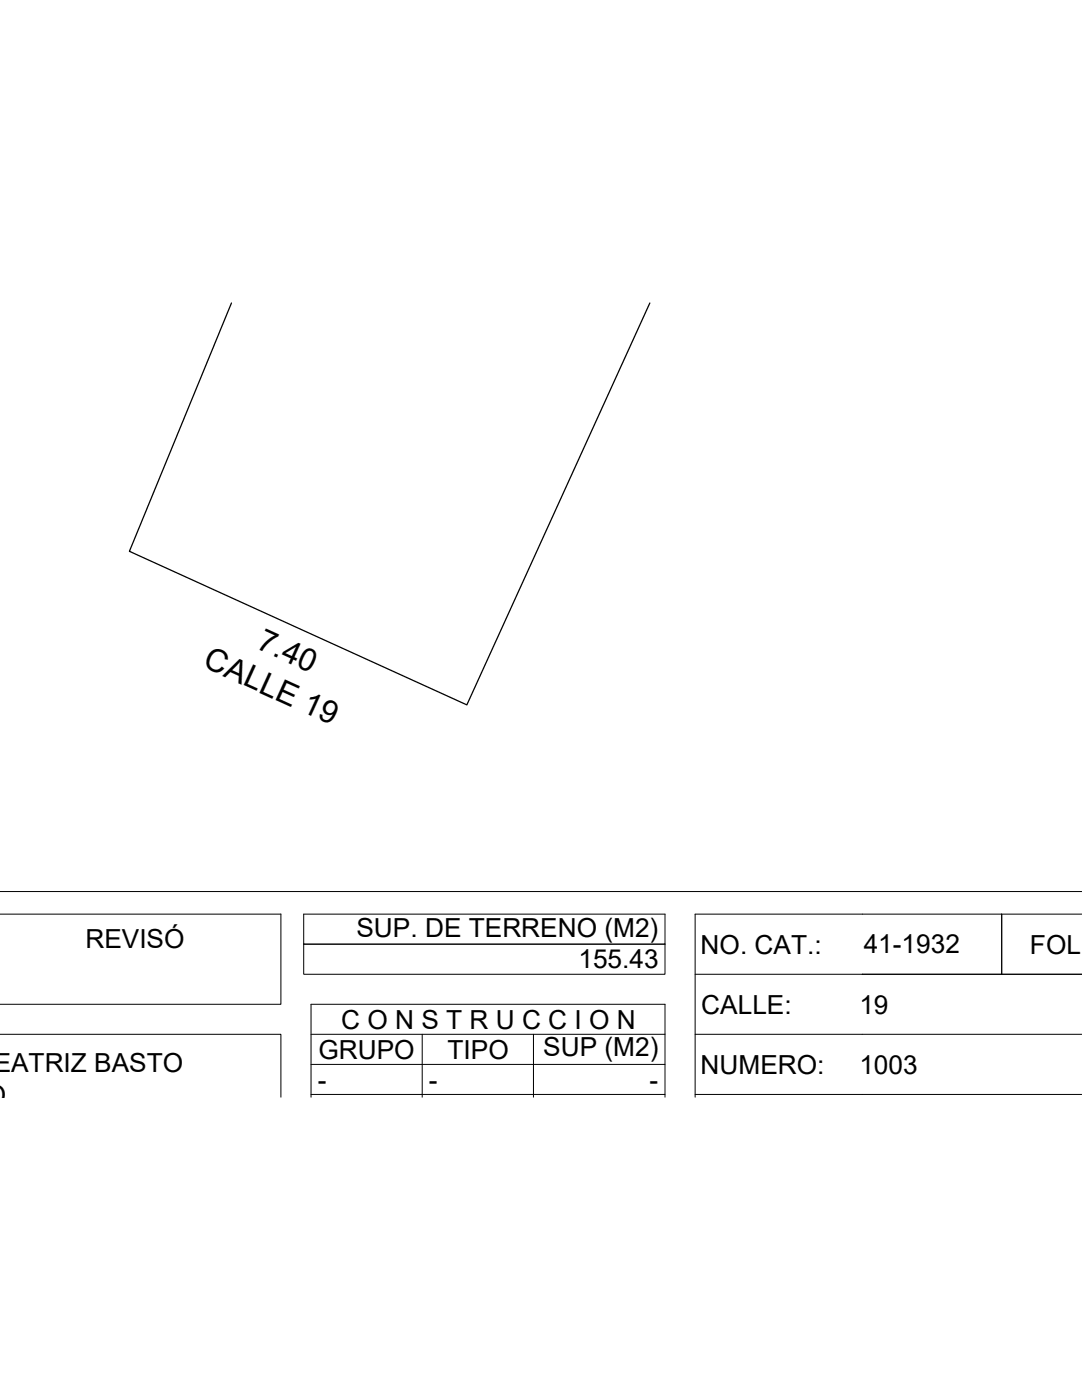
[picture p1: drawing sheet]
<svg xmlns="http://www.w3.org/2000/svg" width="216mm" height="279mm" viewBox="0 0 216 279" stroke-linecap="round" stroke-linejoin="round" font-family="sans-serif">
<defs><g id="words">
<g font-size="6.3">
<text x="51" y="129.3" transform="rotate(24 51 129.3)">7.40</text>
<text x="40.3" y="132.9" transform="rotate(24 40.3 132.9)">CALLE 19</text>
</g>
<g font-size="5.2">
<text x="17" y="189.3">REVISÓ</text>
<text x="71.1" y="187">SUP. DE TERRENO (M2)</text>
<text x="139.8" y="190.3">NO. CAT.:</text>
<text x="172.3" y="190.3">41-1932</text>
<text x="205.5" y="190.3">FOLI</text>
<text x="115.4" y="193.3">155.43</text>
<text x="139.9" y="202.3">CALLE:</text>
<text x="171.5" y="202.3">19</text>
<text x="68.1" y="205.3">C O N S T R U C C I O N</text>
<text x="2.2" y="214">ATRIZ BASTO</text>
<text x="63.5" y="211.3">GRUPO</text>
<text x="89.3" y="211.3">TIPO</text>
<text x="108.4" y="210.8">SUP (M2)</text>
<text x="139.8" y="214.3">NUMERO:</text>
<text x="171.5" y="214.3">1003</text>
<text x="63.4" y="217.3">-</text>
<text x="85.6" y="217.3">-</text>
<text x="129.6" y="217.3">-</text>
</g>
</g></defs>
<!-- layer: 0 -->
<g fill="none" stroke="#000" stroke-width=".2">
<path d="M0 177.9h215.9M0 182.4h56v18h-56M60.6 188.4h72.1v6h-72.1zM60.6 182.4h72.1v6h-72.1zM138.7 194.4h77.2h-16v-12v12h-27.9M215.9 182.4h-77.2v36.6M0 206.4h56v12.6M62.1 206.4h70.6M62.1 218.4h70.6M62.1 219v-18.6h70.6v18.6M62.1 212.4h70.6M84.2 206.4v12.6"/>
<path d="M106.4 206.4v12.6M138.7 206.4h77.2M138.7 218.4h77.2"/>
</g>
<!-- layer: _DIV LOTES -->
<path d="M46.2 60.5l-20.4 49.5 67.4 30.7 36.5-80.2" fill="none" stroke="#000" stroke-width=".25"/>
<use href="#words"/>
</svg>
